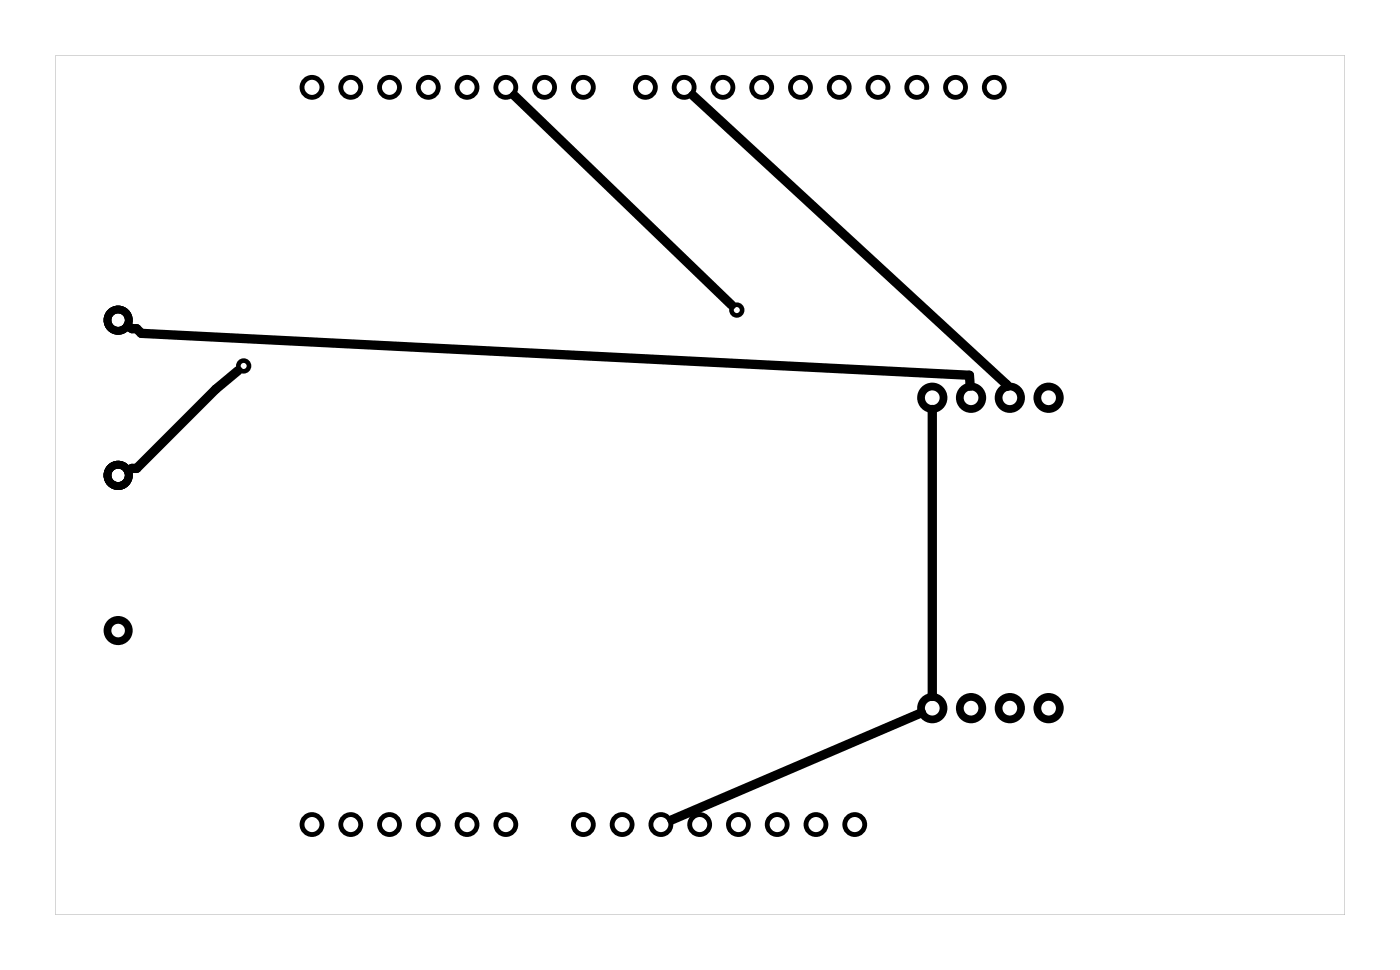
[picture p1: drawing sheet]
<svg xmlns="http://www.w3.org/2000/svg" width="92mm" height="63mm" viewBox="0 0 92 63" stroke-linecap="round" stroke-linejoin="round" font-family="sans-serif">
<path d="M3.6 3.6v56.3h84.5v-56.3zM3.6 3.6h84.5v56.3h-84.5z" fill="#000"/>
<g fill="none" stroke="#000" stroke-width=".32">
<circle cx="20.4" cy="5.7" r=".65"/>
<circle cx="23" cy="5.7" r=".65"/>
<circle cx="25.5" cy="5.7" r=".65"/>
<circle cx="28.1" cy="5.7" r=".65"/>
<circle cx="30.6" cy="5.7" r=".65"/>
<circle cx="33.1" cy="5.7" r=".65"/>
<circle cx="35.7" cy="5.7" r=".65"/>
<circle cx="38.2" cy="5.7" r=".65"/>
<circle cx="42.3" cy="5.7" r=".65"/>
<circle cx="44.8" cy="5.7" r=".65"/>
<circle cx="47.4" cy="5.7" r=".65"/>
<circle cx="49.9" cy="5.7" r=".65"/>
<circle cx="52.4" cy="5.7" r=".65"/>
<circle cx="55" cy="5.7" r=".65"/>
<circle cx="57.5" cy="5.7" r=".65"/>
<circle cx="60.1" cy="5.7" r=".65"/>
<circle cx="62.6" cy="5.7" r=".65"/>
<circle cx="65.1" cy="5.7" r=".65"/>
<circle cx="20.4" cy="54" r=".65"/>
<circle cx="23" cy="54" r=".65"/>
<circle cx="25.5" cy="54" r=".65"/>
<circle cx="28.1" cy="54" r=".65"/>
<circle cx="30.6" cy="54" r=".65"/>
<circle cx="33.1" cy="54" r=".65"/>
<circle cx="38.2" cy="54" r=".65"/>
<circle cx="40.8" cy="54" r=".65"/>
<circle cx="43.3" cy="54" r=".65"/>
<circle cx="45.8" cy="54" r=".65"/>
<circle cx="48.4" cy="54" r=".65"/>
<circle cx="50.9" cy="54" r=".65"/>
<circle cx="53.5" cy="54" r=".65"/>
<circle cx="56" cy="54" r=".65"/>
</g>
<g fill="none" stroke="#000" stroke-width=".51">
<circle cx="7.7" cy="31.1" r=".7"/>
<circle cx="7.7" cy="21" r=".7"/>
<circle cx="61.1" cy="26" r=".74"/>
<circle cx="63.6" cy="26" r=".74"/>
<circle cx="66.2" cy="26" r=".74"/>
<circle cx="68.7" cy="26" r=".74"/>
<circle cx="7.7" cy="41.3" r=".7"/>
<circle cx="61.1" cy="46.4" r=".74"/>
<circle cx="63.6" cy="46.4" r=".74"/>
<circle cx="66.2" cy="46.4" r=".74"/>
<circle cx="68.7" cy="46.4" r=".74"/>
</g>
<g fill="none" stroke="#000" stroke-width=".3">
<circle cx="16" cy="24" r=".35"/>
<circle cx="48.3" cy="20.3" r=".35"/>
</g>
<path d="M33.7 6.3l14.2 13.7M45.4 6.2l20.6 19v.1M8.4 21.3l.2 .2h.4l.3 .3 54.2 2.8 .1 .7M15.6 24.3l-1.5 1.2-5.1 5.2h-.4l-.2 .1M61.1 26.8v18.8M60.4 46.7l-16.4 7" fill="none" stroke="#000" stroke-width=".61"/>
</svg>
